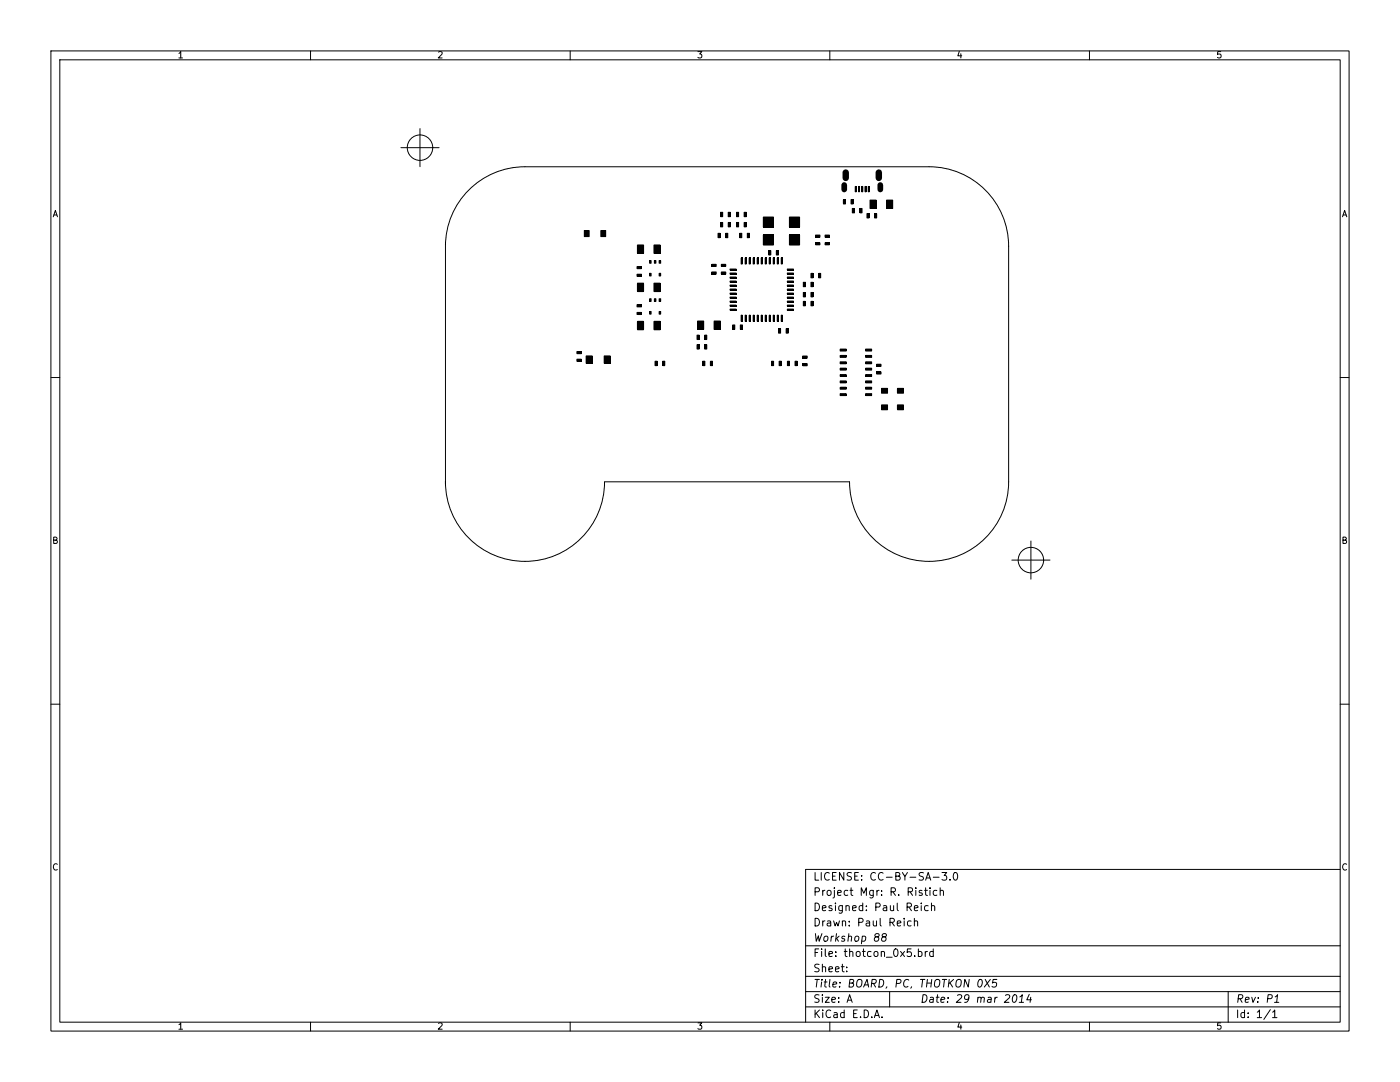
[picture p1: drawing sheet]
<svg xmlns="http://www.w3.org/2000/svg" width="279mm" height="216mm" viewBox="0 0 279 216" stroke-linecap="round" stroke-linejoin="round" font-family="sans-serif">
<g fill="none" stroke="#000" stroke-width=".2">
<path d="M10.2 10.2h259v195.5h-259zM11.9 11.9h255.6v192.1h-255.6zM35.7 10.7l.4-.4v1.3M35.7 11.6h.7M62 10.2v1.7M87.5 10.4l.5-.1 .2 .4-.7 .9h.7M113.8 10.2v1.7M139.3 10.3h.8l-.5 .5 .4 .1v.5l-.2 .2-.5-.2M165.6 10.2v1.7M191.5 10.2l-.3 .9h.7M191.8 10.7v.9M217.4 10.2v1.7"/>
<path d="M243.6 10.3h-.6v.6l.2-.1h.4l.1 .2-.1 .4-.1 .2-.5-.2M80 29.5h7.6M83.8 25.7v7.6M168.3 39.8h.4v.9h-.4zM169.8 39.8h.5v.9h-.5zM170.7 37.2h.2v1.1h-.2zM171.3 37.2h.2v1.1h-.2zM172 37.2h.2v1.1h-.2zM172.6 37.2h.2v1.1h-.2zM173.3 37.2h.2v1.1h-.2zM173.6 39.9h1.3v1.7h-1.3zM176.9 39.9h1.3v1.7h-1.3z"/>
<path d="M10.6 43.3l.4-1.3 .5 1.3M10.7 42.9h.7M116.6 46h1v1.2h-1zM119.9 46h1v1.2h-1zM127.1 54.7h.9v.4h-.9zM127.1 53.2h.9v.4h-.9zM127.2 56.5h1.2v1.7h-1.2zM127.2 48.9h1.2v1.7h-1.2zM129.6 52h.3v.5h-.3zM129.6 54.5h.3v.6h-.3zM129.6 59.6h.3v.5h-.3zM130.5 56.5h1.2v1.7h-1.2z"/>
<path d="M130.5 48.9h1.2v1.7h-1.2zM130.6 52h.3v.5h-.3zM130.6 59.6h.3v.5h-.3zM131.5 52h.4v.5h-.4zM131.5 54.5h.4v.6h-.4zM131.5 59.6h.4v.5h-.4zM142.1 52.7h.8v.5h-.8zM142.1 54.3h.8v.4h-.8zM143.3 46.6h.4v.8h-.4zM143.8 44.4h.4v.9h-.4zM143.8 42.4h.4v.8h-.4zM144 54.3h.8v.4h-.8z"/>
<path d="M144 52.7h.8v.5h-.8zM144.8 46.6h.4v.8h-.4zM145.3 44.4h.5v.9h-.5zM145.3 42.4h.5v.8h-.5zM145.7 57.7h1.2v.2h-1.2zM145.7 56.9h1.2v.2h-1.2zM145.7 56.1h1.2v.2h-1.2zM145.7 55.3h1.2v.2h-1.2zM145.7 54.5h1.2v.2h-1.2zM145.7 53.7h1.2v.2h-1.2zM145.7 58.5h1.2v.2h-1.2zM145.7 59.3h1.2v.2h-1.2z"/>
<path d="M147 44.4h.4v.9h-.4zM147 42.4h.4v.8h-.4zM147.6 46.6h.4v.8h-.4zM147.9 51.5h.2v1.2h-.2zM148.5 44.4h.4v.9h-.4zM148.5 42.4h.4v.8h-.4zM148.7 51.5h.2v1.2h-.2zM149.1 46.6h.5v.8h-.5zM149.5 51.5h.2v1.2h-.2zM150.3 51.5h.2v1.2h-.2zM151.1 51.5h.2v1.2h-.2zM151.9 51.5h.2v1.2h-.2z"/>
<path d="M152.3 46.9h2.1v2h-2.1zM152.3 43.3h2.1v2h-2.1zM152.7 51.5h.2v1.2h-.2zM153.4 50h.4v.9h-.4zM153.5 51.5h.2v1.2h-.2zM154.3 51.5h.2v1.2h-.2zM154.9 50h.5v.9h-.5zM155.1 51.5h.2v1.2h-.2zM155.9 51.5h.2v1.2h-.2zM157.1 57.7h1.2v.2h-1.2zM157.1 56.9h1.2v.2h-1.2zM157.1 56.1h1.2v.2h-1.2z"/>
<path d="M157.1 55.3h1.2v.2h-1.2zM157.1 54.5h1.2v.2h-1.2zM157.1 53.7h1.2v.2h-1.2zM157.1 58.5h1.2v.2h-1.2zM157.1 59.3h1.2v.2h-1.2zM157.5 46.9h2.1v2h-2.1zM157.5 43.3h2.1v2h-2.1zM160.3 56.3h.4v.9h-.4zM160.3 58.4h.4v.8h-.4zM161.8 56.3h.5v.9h-.5zM161.8 54.6h.5v.8h-.5zM161.8 58.4h.5v.8h-.5z"/>
<path d="M162.8 46.9h.8v.4h-.8zM162.8 48.4h.8v.5h-.8zM163.4 54.6h.4v.8h-.4zM164.7 46.9h.8v.4h-.8zM164.7 48.4h.8v.5h-.8zM170.1 41.6h.4v.9h-.4zM171.6 41.6h.4v.9h-.4zM173 42.6h.4v.9h-.4zM174.5 42.6h.5v.9h-.5zM267.9 43.3l.5-1.3 .4 1.3M268 42.9h.7M10.2 75.3h1.7"/>
<path d="M115.1 70.1h.9v.5h-.9zM115.1 71.7h.9v.4h-.9zM117 71h1.2v1.5h-1.2zM120.6 71h1.2v1.5h-1.2zM127.1 62.3h.9v.5h-.9zM127.1 60.8h.9v.4h-.9zM127.2 64.1h1.2v1.7h-1.2zM129.6 62.2h.3v.5h-.3zM130.5 64.1h1.2v1.7h-1.2zM130.7 72.1h.4v.9h-.4zM131.5 62.2h.4v.5h-.4zM132.3 72.1h.4v.9h-.4z"/>
<path d="M139.1 66.9h.4v.8h-.4zM139.1 68.8h.4v.9h-.4zM139.2 64.1h1.2v1.6h-1.2zM140.3 72.1h.4v.9h-.4zM140.6 66.9h.5v.8h-.5zM140.6 68.8h.5v.9h-.5zM141.8 72.1h.4v.9h-.4zM142.5 64.1h1.2v1.6h-1.2zM145.7 60.1h1.2v.2h-1.2zM145.7 60.9h1.2v.2h-1.2zM145.7 61.7h1.2v.2h-1.2zM146.2 64.8h.4v.9h-.4z"/>
<path d="M147.7 64.8h.5v.9h-.5zM147.9 62.9h.2v1.2h-.2zM148.7 62.9h.2v1.2h-.2zM149.5 62.9h.2v1.2h-.2zM150.3 62.9h.2v1.2h-.2zM151.1 62.9h.2v1.2h-.2zM151.9 62.9h.2v1.2h-.2zM152.7 62.9h.2v1.2h-.2zM153.5 62.9h.2v1.2h-.2zM154 72.1h.4v.9h-.4zM154.3 62.9h.2v1.2h-.2zM155.1 62.9h.2v1.2h-.2z"/>
<path d="M155.4 65.6h.4v.9h-.4zM155.5 72.1h.4v.9h-.4zM155.9 62.9h.2v1.2h-.2zM156.9 65.6h.4v.9h-.4zM157.1 60.1h1.2v.2h-1.2zM157.1 60.9h1.2v.2h-1.2zM157.1 61.7h1.2v.2h-1.2zM157.1 72.1h.5v.9h-.5zM158.7 72.1h.4v.9h-.4zM160.2 72.6h.9v.4h-.9zM160.2 71h.9v.5h-.9zM160.3 60.1h.4v.9h-.4z"/>
<path d="M161.8 60.1h.5v.9h-.5zM167.7 69.7h1.2v.3h-1.2zM167.7 70.9h1.2v.4h-1.2zM167.7 72.2h1.2v.4h-1.2zM167.7 73.5h1.2v.4h-1.2zM167.7 74.7h1.2v.4h-1.2zM167.7 76h1.2v.4h-1.2zM167.7 77.3h1.2v.4h-1.2zM167.7 78.5h1.2v.4h-1.2zM172.8 78.5h1.2v.4h-1.2zM172.8 77.3h1.2v.4h-1.2zM172.8 76h1.2v.4h-1.2z"/>
<path d="M172.8 74.7h1.2v.4h-1.2zM172.8 73.5h1.2v.4h-1.2zM172.8 72.2h1.2v.4h-1.2zM172.8 70.9h1.2v.4h-1.2zM172.8 69.7h1.2v.3h-1.2zM174.9 74.2h.9v.4h-.9zM174.9 72.7h.9v.4h-.9zM175.9 77.5h1.2v1h-1.2zM179.1 77.5h1.2v1h-1.2zM267.5 75.3h1.7M88.9 96.1a15.9 15.9 0 0 0 15.9 15.9 15.9 15.9 0 0 0 15.9-15.9h48.8a15.9 15.9 0 0 0 15.9 15.9 15.9 15.9 0 0 0 15.9-15.9v-47a15.9 15.9 0 0 0-15.9-15.8h-80.6a15.9 15.9 0 0 0-15.9 15.8v47.7M175.9 80.8h1.2v1h-1.2z"/>
<path d="M179.1 80.8h1.2v1h-1.2zM10.7 107.8l.6-.1v-.4l-.6-.1v1.2h.5l.2-.4-.3-.2M201.9 111.8h7.7M205.7 108v7.6M268 107.8l.6-.1v-.4l-.6-.1v1.2h.5l.2-.4-.3-.2M10.2 140.5h1.7M267.5 140.5h1.7M11.4 172.5a.6 .6 0 0 0-.8 .4 .6 .6 0 0 0 .6 .7l.2-.1M162.7 177.9h.7l.1-.2v-.4l-.3-.2h-.5v1.6M162.7 174.1v1.5h.7M163.9 174.1v1.5M164.2 177.7v1"/>
<path d="M164.6 177.7h-.3l-.1 .2M165.1 177.8l.3-.1 .4 .1 .1 .6-.2 .2-.3 .1-.3-.2zM165.5 174.2a.61 .61 0 0 0-.8 0 .61 .61 0 0 0-.1 .8 .57 .57 0 0 0 .3 .6 .57 .57 0 0 0 .6-.1M166.2 174.8h.5M166.5 177.7v1.3l-.3 .2M166.5 177.1v.2M166.9 174.1h-.7v1.5h.7M167.2 178.2l.7-.2-.1-.3h-.4l-.2 .2v.7h.6M168.4 174.1v1.5l-.9-1.5v1.5M169.2 177.7h-.4l-.3 .2 .1 .7h.6M169.6 177.7h.6M169.9 177.1v1.4l.3 .2"/>
<path d="M169.9 174.2l-.6-.1-.2 .3 .1 .4 .7 .2v.5l-.3 .1h-.5M170.6 174.8h.5M171.3 174.1h-.7v1.5h.7M171.9 178.7v-1.6l.5 1.1 .5-1.1v1.6M172 175.5v.1M172 174.7v.1M174.3 177.7v1.2l-.3 .3-.4-.1M174.3 177.7h-.5l-.2 .2 .1 .7h.6M174.7 174.2a.61 .61 0 0 0-.7 0 .61 .61 0 0 0-.2 .8 .57 .57 0 0 0 .3 .6 .57 .57 0 0 0 .6-.1M175 177.7v1M175.4 177.7h-.2l-.2 .2M175.9 178.5v.2"/>
<path d="M175.9 177.7v.2M176.2 174.2a.61 .61 0 0 0-.7 0 .61 .61 0 0 0-.2 .8 .57 .57 0 0 0 .3 .6 .57 .57 0 0 0 .6-.1M176.9 175h1.2M177.8 177.9h.8l.1-.2-.1-.4-.2-.2h-.6v1.6M178.2 177.9l.5 .8M178.8 174.8h.6l.2-.3-.2-.3-.6-.1v1.5h.6l.3-.3a.4 .4 0 0 0-.4-.5M179.4 178.5v.2M180.1 174.1l.5 .8 .5-.8M180.6 174.9v.7M181.2 177.9h.8l.1-.2-.1-.4-.2-.2h-.6v1.6M181.6 177.9l.5 .8M181.6 175h1.2"/>
<path d="M182.8 177.1v.2M182.8 177.7v1M184 177.7h-.4l-.2 .2 .1 .2 .5 .1v.4h-.6M184.3 174.2l-.6-.1-.3 .3 .2 .4 .6 .2v.5l-.2 .1h-.6M184.5 177.7h.6M184.7 177.1v1.4l.4 .2M184.7 175.6l.5-1.5 .5 1.5M184.9 175.2h.7M185.6 177.1v.2M185.6 177.7v1M186.3 175h1.1M187 177.7h-.5l-.2 .2 .1 .7h.6"/>
<path d="M187.6 177.8l.3-.1h.3l.1 1M187.6 177.1v1.6M188 174.1h.9l-.5 .6 .5 .1v.7l-.3 .1-.6-.1M189.6 175.5v.1M190.4 174.2l.2-.1a.81 .81 0 0 1 .5 .8 .81 .81 0 0 1-.5 .7l-.2-.1-.2-.5zM267.5 173.5h-106.7v30.5M268.7 172.5a.6 .6 0 0 0-.8 .4 .6 .6 0 0 0 .6 .7l.2-.1M160.8 188.7h106.7M160.8 194.8h106.7M160.8 197.9h106.7M162.7 195.4h.8M162.7 183.2a.77 .77 0 0 1 .8 .8 .77 .77 0 0 1-.8 .8z"/>
<path d="M162.7 180.2a.77 .77 0 0 1 .8 .8 .77 .77 0 0 1-.8 .7zM162.7 190.1h.5M162.7 186.3l.2 1.5 .4-1.1 .2 1.1 .5-1.5M163.1 195.4l-.2 1.6M163.4 189.3h-.7v1.6M163.5 198.6l-.6-.1-.3 .3 .1 .3 .7 .3v.5l-.2 .1-.6-.1M163.5 192.5l-.6-.1-.3 .3 .1 .3 .7 .3v.5l-.2 .1-.6-.1M164 189.3v.2M164 195.9l-.2 1.1M164 189.8v1.1M164 195.4v.2M164.1 198.5v.1"/>
<path d="M164.1 193l.2-.1 .4 .1 .1 .9M164.1 181.2l.7-.1v-.3l-.5-.1-.2 .2 .1 .7h.6M164.1 192.4v1.5M164.1 199v1M164.2 183.8v1M164.5 195.9h.6M164.5 186.9l.3-.1 .4 .1v.6l-.2 .2-.4 .1-.2-.1zM164.6 183.8h-.3l-.1 .2M164.7 199h.8l-.8 1h.8M164.7 189.3v1.3l.2 .3M164.8 195.4l-.2 1.3 .3 .3M165.1 183.8h.6l.1 1"/>
<path d="M165.4 190.4l.8-.2-.1-.3-.5-.1-.2 .3 .1 .7h.6M165.4 193.4l.8-.1-.1-.3-.5-.1-.2 .2 .1 .7h.6M165.6 195.4l-.1 1.3 .2 .3M165.8 184.1l-.5 .1-.2 .2 .2 .4 .5-.1M165.9 186.8l-.1 1M166 199.5l.7-.1v-.3l-.5-.1-.2 .2 .1 .7h.6M166 180.8l-.4-.1-.2 .2 .1 .2 .5 .2v.3h-.6M166.2 196.5l.8-.2-.1-.3h-.5l-.2 .7 .2 .3 .4-.1M166.4 186.8l-.5 .3M166.4 183.8l.3 1 .3-.8 .2 .8 .3-1M166.7 193.4l.8-.1-.1-.3-.4-.1-.3 .2 .1 .7h.6M166.7 180.2v.1"/>
<path d="M166.7 180.7v1M166.8 190.7v.2M166.8 189.9v.2M166.9 186.3l-.1 1.5M167 187.2l.3 .6M167.4 199.9v.1M167.4 199.1v.1M167.5 186.8l-.7 .6M167.6 196.8l-.1 .2M167.7 196l-.1 .2M167.9 192.9h.6M168.1 192.4v1.3l.4 .2"/>
<path d="M168.1 183.9l.2-.1h.4l.1 1M168.1 180.7v1.2l-.3 .3h-.3M168.1 180.8l-.4-.1-.3 .3 .1 .6h.6M168.1 183.8v1M168.5 189.8h.6M168.6 186.9a.37 .37 0 0 0-.6 .2l.6 .4-.3 .3-.4-.1M168.7 189.3v1.3l.4 .3M168.8 180.8l.3-.1 .3 .1 .1 .9M168.8 180.7v1M169 193.8v.1M169 193v.1M169.2 199.6h.7"/>
<path d="M169.3 186.9l.3-.1 .3 .1v.9M169.4 186.3l-.2 1.5M169.5 184.6v.2M169.5 183.8v.2M169.5 196.2l.7-.1 .2-.2-.1-.3-.2-.2h-.5l-.2 1.6h.6l.3-.2 .1-.3-.4-.3M169.6 190l.2-.2 .3 .1 .1 1M169.6 189.3v1.6M170.1 181.2l.8-.1-.1-.3-.4-.1-.3 .2 .1 .7h.6M170.7 186.9l.2-.1 .5 .1v.6l-.2 .2-.4 .1-.2-.1zM170.9 190l.3-.2 .4 .2 .1 .6-.2 .2-.3 .1-.3-.2zM171.1 195.7a.53 .53 0 0 1 .9 0 1.12 1.12 0 0 1-.5 1.3l-.4-.1a1.14 1.14 0 0 1 0-1.2zM171.4 184h.7l.1-.2v-.4l-.2-.2h-.6v1.6"/>
<path d="M172.1 186.9l.4-.1 .3 .3-.2 .6h-.6M172.1 189.8h.6M172.1 186.8l-.2 1.5M172.2 180.8l-.5-.1-.2 .3 .1 .6h.6M172.2 180.2v1.5M172.3 189.3v1.3l.4 .3M172.3 197l.7-1.6 .4 1.6M172.5 196.5h.8M172.9 183.8h.6l.1 1M172.9 181.6v.1M172.9 180.8v.1M173.6 184.1l-.6 .1-.2 .2 .2 .4 .6-.1"/>
<path d="M173.8 189.9l-.4-.1-.3 .3 .2 .7h.5M174 196.2h.7l.2-.3-.1-.3-.2-.2h-.5l-.2 1.6M174.3 183.8l.1 .9 .3 .1 .2-.2M174.3 196.2l.4 .8M174.5 190l.2-.2 .5 .2v.6l-.1 .2-.4 .1-.2-.2zM174.8 181l.7-.1 .2-.2-.1-.4-.2-.1h-.6v1.5M174.8 186.9l-.2-.2 .1-.3 .2-.1 .5 .1 .1 .2-.1 .2-.7 .2-.2 .2 .1 .5a.5 .5 0 0 0 .7 0 .5 .5 0 0 0 0-.7l-.2-.1M174.9 183.8v1M175.6 195.4a.76 .76 0 0 1 .8 .6 .76 .76 0 0 1-.4 .9l-.6 .1zM175.7 183.2v1.3l.2 .3M175.9 190l.2-.2 .4 .1v1M175.9 189.8v1.1"/>
<path d="M176.3 186.9l-.3-.2 .1-.3 .3-.1 .4 .1 .1 .2-.1 .2-.7 .2-.1 .2v.5a.5 .5 0 0 0 .7 0 .5 .5 0 0 0 0-.7l-.1-.1M176.3 180.8h.6l.1 .9M176.9 191h1.2M177 181.1h-.5l-.3 .3 .3 .3 .5-.1M177 196.9l-.2 .3M177.5 197.9v3M177.6 184h.7l.2-.2-.1-.4-.2-.2h-.6v1.6M177.7 180.7l.1 .9 .3 .1 .2-.1M178 184l.5 .8M178.3 180.7v1M178.5 189.5l.2-.2a.81 .81 0 0 1 .5 .8 .81 .81 0 0 1-.5 .8l-.2-.2-.2-.4zM178.9 196.2h.7l.2-.3v-.3l-.2-.2h-.6l-.2 1.6"/>
<path d="M179.1 184.3l.7-.2-.1-.3h-.4l-.2 .2v.7h.6M179.1 180.2v1.3l.2 .2M179.7 189.8l.8 1.1M180.4 183.2v.2M180.4 183.8v1M180.5 189.8l-.8 1.1M181 181l.8-.1 .1-.2-.1-.4-.2-.1h-.6v1.5M181.4 195.6a.73 .73 0 0 0-1 .4 .73 .73 0 0 0 .5 1l.3-.2M181.4 181l.5 .7M181.8 189.3h-.7l-.1 .8 .2-.2 .6 .1 .1 .2-.1 .5-.2 .2-.6-.2M181.8 183.8h-.4l-.3 .2 .1 .7h.6M181.9 196.9l-.2 .3"/>
<path d="M182.5 183.9l.2-.1h.4v1M182.5 181.2l.7-.1-.1-.3-.4-.1-.2 .2 .1 .7h.5M182.5 183.2v1.6M182.6 190.7v.2M183.3 189.9l.4-.1 .3 .3-.1 .7h-.6M183.3 189.3v1.6M183.7 195.4h.9M183.9 180.2v.1M183.9 180.7v1M184.1 195.4l-.1 1.6M184.2 198.5a.76 .76 0 0 1 .8 .5 .76 .76 0 0 1-.4 .9l-.6 .1zM184.7 189.8v1.1"/>
<path d="M185 196.2h.9M185.1 195.4l-.2 1.6M185.1 189.8l-.3 .1-.1 .2M185.2 180.8l-.4-.1-.3 .3 .2 .6h.5M185.7 199.1h.5v.9M185.9 180.8l.2-.1 .4 .1v.9M185.9 180.2v1.5M186 195.4l-.2 1.6M186.3 189.9l-.5-.1-.3 .3 .2 .7h.6M186.3 189.3v1.6M186.3 199.4l-.7 .1-.1 .3 .2 .2 .5-.1M186.7 195.7a.53 .53 0 0 1 .8 0 1.12 1.12 0 0 1-.4 1.3l-.5-.1a1.14 1.14 0 0 1 .1-1.2z"/>
<path d="M186.8 199h.6M187.1 198.5l-.1 1.3 .3 .2M187.8 199.5l.7-.1v-.3l-.4-.1-.3 .2v.7h.6M188.1 195.4h.8M188.5 195.4l-.2 1.6M189.1 199.9v.1M189.2 199.1v.1M189.4 195.4l-.2 1.6M189.6 196.1l.5 .9M190.3 195.4l-1 .9M190.9 195.7a.53 .53 0 0 1 .9 0 1.12 1.12 0 0 1-.4 1.3l-.5-.1a1.14 1.14 0 0 1 0-1.2zM191.1 198.6l.6-.1 .2 .1v.3l-1.1 1.1h1"/>
<path d="M193.3 199.1l-.3 .3h-.3l-.2-.3 .2-.5 .4-.1 .2 .1a1.12 1.12 0 0 1-.5 1.4h-.3M193.4 195.4l-.2 1.6-.6-1.6-.2 1.6M195.2 199.1l.2-.1 .4 .1-.1 .9M195.2 199l-.1 1M195.4 195.6l.4-.2a.91 .91 0 0 1-.4 1.6l-.2-.2-.1-.4zM195.8 199.2a.38 .38 0 0 1 .6-.1v.9M196.6 195.4l.8 1.6M197.2 199.1h.6l-.1 .9M197.6 195.4l-1.2 1.6M197.8 199.4h-.5l-.2 .2 .1 .4 .5-.1M198.6 199l-.1 1M198.9 195.4h-.7l-.1 .8 .2-.2 .5 .1 .1 .2-.1 .5-.3 .2-.5-.2"/>
<path d="M199 199l-.4 .3M200.7 198.6l.6-.1 .2 .1v.3l-1.1 1.1h1M202.3 198.6l.3-.1a.9 .9 0 0 1-.3 1.5l-.2-.1-.1-.5zM203.5 198.9l.5-.4-.2 1.5M205.4 198.4l-.5 1.1h1M205.7 199l-.1 1M245.1 197.9v6.1M247.1 199.3l.7-.1 .2-.2v-.4l-.2-.1h-.6l-.2 1.5M247.5 199.3l.4 .7M248.5 199.5l.8-.1-.1-.3h-.5l-.2 .7 .2 .2 .4-.1M249.8 199l.3 1 .5-1M251 199.9v.1"/>
<path d="M251.1 199.1v.1M253 199.3l.7-.1 .2-.2v-.4l-.2-.1h-.6l-.2 1.5M254.5 198.9l.5-.4-.2 1.5M35.7 204.5l.4-.4v1.3M35.7 205.4h.7M62 204v1.7M87.5 204.2l.5-.1 .2 .4-.7 .9h.7M113.8 204v1.7M139.3 204.1h.8l-.5 .5 .4 .1v.5l-.2 .2-.5-.2M160.8 200.9h106.7M162.7 201.5v1.6M162.9 202.2l.6 .9"/>
<path d="M163.5 201.5l-.8 .9M164.2 201.5v.2M164.2 202v1.1M165.6 204v1.7M165.8 201.7a.61 .61 0 0 0-.8 0 .61 .61 0 0 0-.2 .7 .57 .57 0 0 0 .3 .6 .57 .57 0 0 0 .7-.1M166.4 202.1h.6l.1 1M167.1 202.4l-.5 .1-.2 .2 .2 .4 .5-.1M168.5 202.1l-.5-.1-.3 .3 .2 .7h.6M168.5 201.5v1.6M169.1 200l.5-1.5 .5 1.5M170.4 202.3h.5M171.1 201.5h-.7v1.6h.7"/>
<path d="M171.7 202.9v.2M172.5 201.5a.77 .77 0 0 1 .8 .8 .77 .77 0 0 1-.8 .8zM174 202.9v.2M174.5 203.1l.5-1.6 .5 1.6M174.6 202.6h.8M176 202.9v.2M191.5 204l-.3 .9h.7M191.8 204.5v.9M203.4 200h.9M217.4 204v1.7M243.6 204.1h-.6v.6l.2-.1h.4l.1 .2-.1 .4-.1 .2-.5-.2M247 201.5v1.6"/>
<path d="M248.4 202.1l-.5-.1-.2 .3 .1 .7h.6M248.4 201.5v1.6M249.1 202.9v.2M249.1 202.1v.2M250.9 202l.5-.5v1.6M250.9 203.1h.9M253.5 201.5l-1.3 1.9M254 202l.4-.5v1.6M254 203.1h.8M254.3 200h.9"/>
<circle cx="83.8" cy="29.5" r="2.54"/>
<circle cx="205.7" cy="111.8" r="2.54"/>
</g>
<g fill="#000">
<path d="M168.3 39.8h.4v.9h-.4zM169.8 39.8h.5v.9h-.5zM170.7 37.2h.2v1.1h-.2zM171.3 37.2h.2v1.1h-.2zM172 37.2h.2v1.1h-.2zM172.6 37.2h.2v1.1h-.2zM173.3 37.2h.2v1.1h-.2zM173.6 39.9h1.3v1.7h-1.3zM176.9 39.9h1.3v1.7h-1.3zM116.6 46h1v1.2h-1zM119.9 46h1v1.2h-1zM127.1 54.7h.9v.4h-.9z"/>
<path d="M127.1 53.2h.9v.4h-.9zM127.2 56.5h1.2v1.7h-1.2zM127.2 48.9h1.2v1.7h-1.2zM129.6 52h.3v.5h-.3zM129.6 54.5h.3v.6h-.3zM129.6 59.6h.3v.5h-.3zM130.5 56.5h1.2v1.7h-1.2zM130.5 48.9h1.2v1.7h-1.2zM130.6 52h.3v.5h-.3zM130.6 59.6h.3v.5h-.3zM131.5 52h.4v.5h-.4zM131.5 54.5h.4v.6h-.4z"/>
<path d="M131.5 59.6h.4v.5h-.4zM142.1 52.7h.8v.5h-.8zM142.1 54.3h.8v.4h-.8zM143.3 46.6h.4v.8h-.4zM143.8 44.4h.4v.9h-.4zM143.8 42.4h.4v.8h-.4zM144 54.3h.8v.4h-.8zM144 52.7h.8v.5h-.8zM144.8 46.6h.4v.8h-.4zM145.3 44.4h.5v.9h-.5zM145.3 42.4h.5v.8h-.5zM145.7 57.7h1.2v.2h-1.2z"/>
<path d="M145.7 56.9h1.2v.2h-1.2zM145.7 56.1h1.2v.2h-1.2zM145.7 55.3h1.2v.2h-1.2zM145.7 54.5h1.2v.2h-1.2zM145.7 53.7h1.2v.2h-1.2zM145.7 58.5h1.2v.2h-1.2zM145.7 59.3h1.2v.2h-1.2zM147 44.4h.4v.9h-.4zM147 42.4h.4v.8h-.4zM147.6 46.6h.4v.8h-.4zM147.9 51.5h.2v1.2h-.2zM148.5 44.4h.4v.9h-.4z"/>
<path d="M148.5 42.4h.4v.8h-.4zM148.7 51.5h.2v1.2h-.2zM149.1 46.6h.5v.8h-.5zM149.5 51.5h.2v1.2h-.2zM150.3 51.5h.2v1.2h-.2zM151.1 51.5h.2v1.2h-.2zM151.9 51.5h.2v1.2h-.2zM152.3 46.9h2.1v2h-2.1zM152.3 43.3h2.1v2h-2.1zM152.7 51.5h.2v1.2h-.2zM153.4 50h.4v.9h-.4zM153.5 51.5h.2v1.2h-.2z"/>
<path d="M154.3 51.5h.2v1.2h-.2zM154.9 50h.5v.9h-.5zM155.1 51.5h.2v1.2h-.2zM155.9 51.5h.2v1.2h-.2zM157.1 57.7h1.2v.2h-1.2zM157.1 56.9h1.2v.2h-1.2zM157.1 56.1h1.2v.2h-1.2zM157.1 55.3h1.2v.2h-1.2zM157.1 54.5h1.2v.2h-1.2zM157.1 53.7h1.2v.2h-1.2zM157.1 58.5h1.2v.2h-1.2zM157.1 59.3h1.2v.2h-1.2z"/>
<path d="M157.5 46.9h2.1v2h-2.1zM157.5 43.3h2.1v2h-2.1zM160.3 56.3h.4v.9h-.4zM160.3 58.4h.4v.8h-.4zM161.8 56.3h.5v.9h-.5zM161.8 54.6h.5v.8h-.5zM161.8 58.4h.5v.8h-.5zM162.8 46.9h.8v.4h-.8zM162.8 48.4h.8v.5h-.8zM163.4 54.6h.4v.8h-.4zM164.7 46.9h.8v.4h-.8zM164.7 48.4h.8v.5h-.8z"/>
<path d="M170.1 41.6h.4v.9h-.4zM171.6 41.6h.4v.9h-.4zM173 42.6h.4v.9h-.4zM174.5 42.6h.5v.9h-.5zM115.1 70.1h.9v.5h-.9zM115.1 71.7h.9v.4h-.9zM117 71h1.2v1.5h-1.2zM120.6 71h1.2v1.5h-1.2zM127.1 62.3h.9v.5h-.9zM127.1 60.8h.9v.4h-.9zM127.2 64.1h1.2v1.7h-1.2zM129.6 62.2h.3v.5h-.3z"/>
<path d="M130.5 64.1h1.2v1.7h-1.2zM130.7 72.1h.4v.9h-.4zM131.5 62.2h.4v.5h-.4zM132.3 72.1h.4v.9h-.4zM139.1 66.9h.4v.8h-.4zM139.1 68.8h.4v.9h-.4zM139.2 64.1h1.2v1.6h-1.2zM140.3 72.1h.4v.9h-.4zM140.6 66.9h.5v.8h-.5zM140.6 68.8h.5v.9h-.5zM141.8 72.1h.4v.9h-.4zM142.5 64.1h1.2v1.6h-1.2z"/>
<path d="M145.7 60.1h1.2v.2h-1.2zM145.7 60.9h1.2v.2h-1.2zM145.7 61.7h1.2v.2h-1.2zM146.2 64.8h.4v.9h-.4zM147.7 64.8h.5v.9h-.5zM147.9 62.9h.2v1.2h-.2zM148.7 62.9h.2v1.2h-.2zM149.5 62.9h.2v1.2h-.2zM150.3 62.9h.2v1.2h-.2zM151.1 62.9h.2v1.2h-.2zM151.9 62.9h.2v1.2h-.2zM152.7 62.9h.2v1.2h-.2z"/>
<path d="M153.5 62.9h.2v1.2h-.2zM154 72.1h.4v.9h-.4zM154.3 62.9h.2v1.2h-.2zM155.1 62.9h.2v1.2h-.2zM155.4 65.6h.4v.9h-.4zM155.5 72.1h.4v.9h-.4zM155.9 62.9h.2v1.2h-.2zM156.9 65.6h.4v.9h-.4zM157.1 60.1h1.2v.2h-1.2zM157.1 60.9h1.2v.2h-1.2zM157.1 61.7h1.2v.2h-1.2zM157.1 72.1h.5v.9h-.5z"/>
<path d="M158.7 72.1h.4v.9h-.4zM160.2 72.6h.9v.4h-.9zM160.2 71h.9v.5h-.9zM160.3 60.1h.4v.9h-.4zM161.8 60.1h.5v.9h-.5zM167.7 69.7h1.2v.3h-1.2zM167.7 70.9h1.2v.4h-1.2zM167.7 72.2h1.2v.4h-1.2zM167.7 73.5h1.2v.4h-1.2zM167.7 74.7h1.2v.4h-1.2zM167.7 76h1.2v.4h-1.2zM167.7 77.3h1.2v.4h-1.2z"/>
<path d="M167.7 78.5h1.2v.4h-1.2zM172.8 78.5h1.2v.4h-1.2zM172.8 77.3h1.2v.4h-1.2zM172.8 76h1.2v.4h-1.2zM172.8 74.7h1.2v.4h-1.2zM172.8 73.5h1.2v.4h-1.2zM172.8 72.2h1.2v.4h-1.2zM172.8 70.9h1.2v.4h-1.2zM172.8 69.7h1.2v.3h-1.2zM174.9 74.2h.9v.4h-.9zM174.9 72.7h.9v.4h-.9zM175.9 77.5h1.2v1h-1.2z"/>
<path d="M179.1 77.5h1.2v1h-1.2zM175.9 80.8h1.2v1h-1.2zM179.1 80.8h1.2v1h-1.2z"/>
</g>
<path d="M168.8 34.4v1.1M175.4 34.4v1.1" fill="none" stroke="#000" stroke-width="1.3"/>
<path d="M168.5 36.9v.9M175.7 36.9v.9" fill="none" stroke="#000" stroke-width="1.1"/>
</svg>
